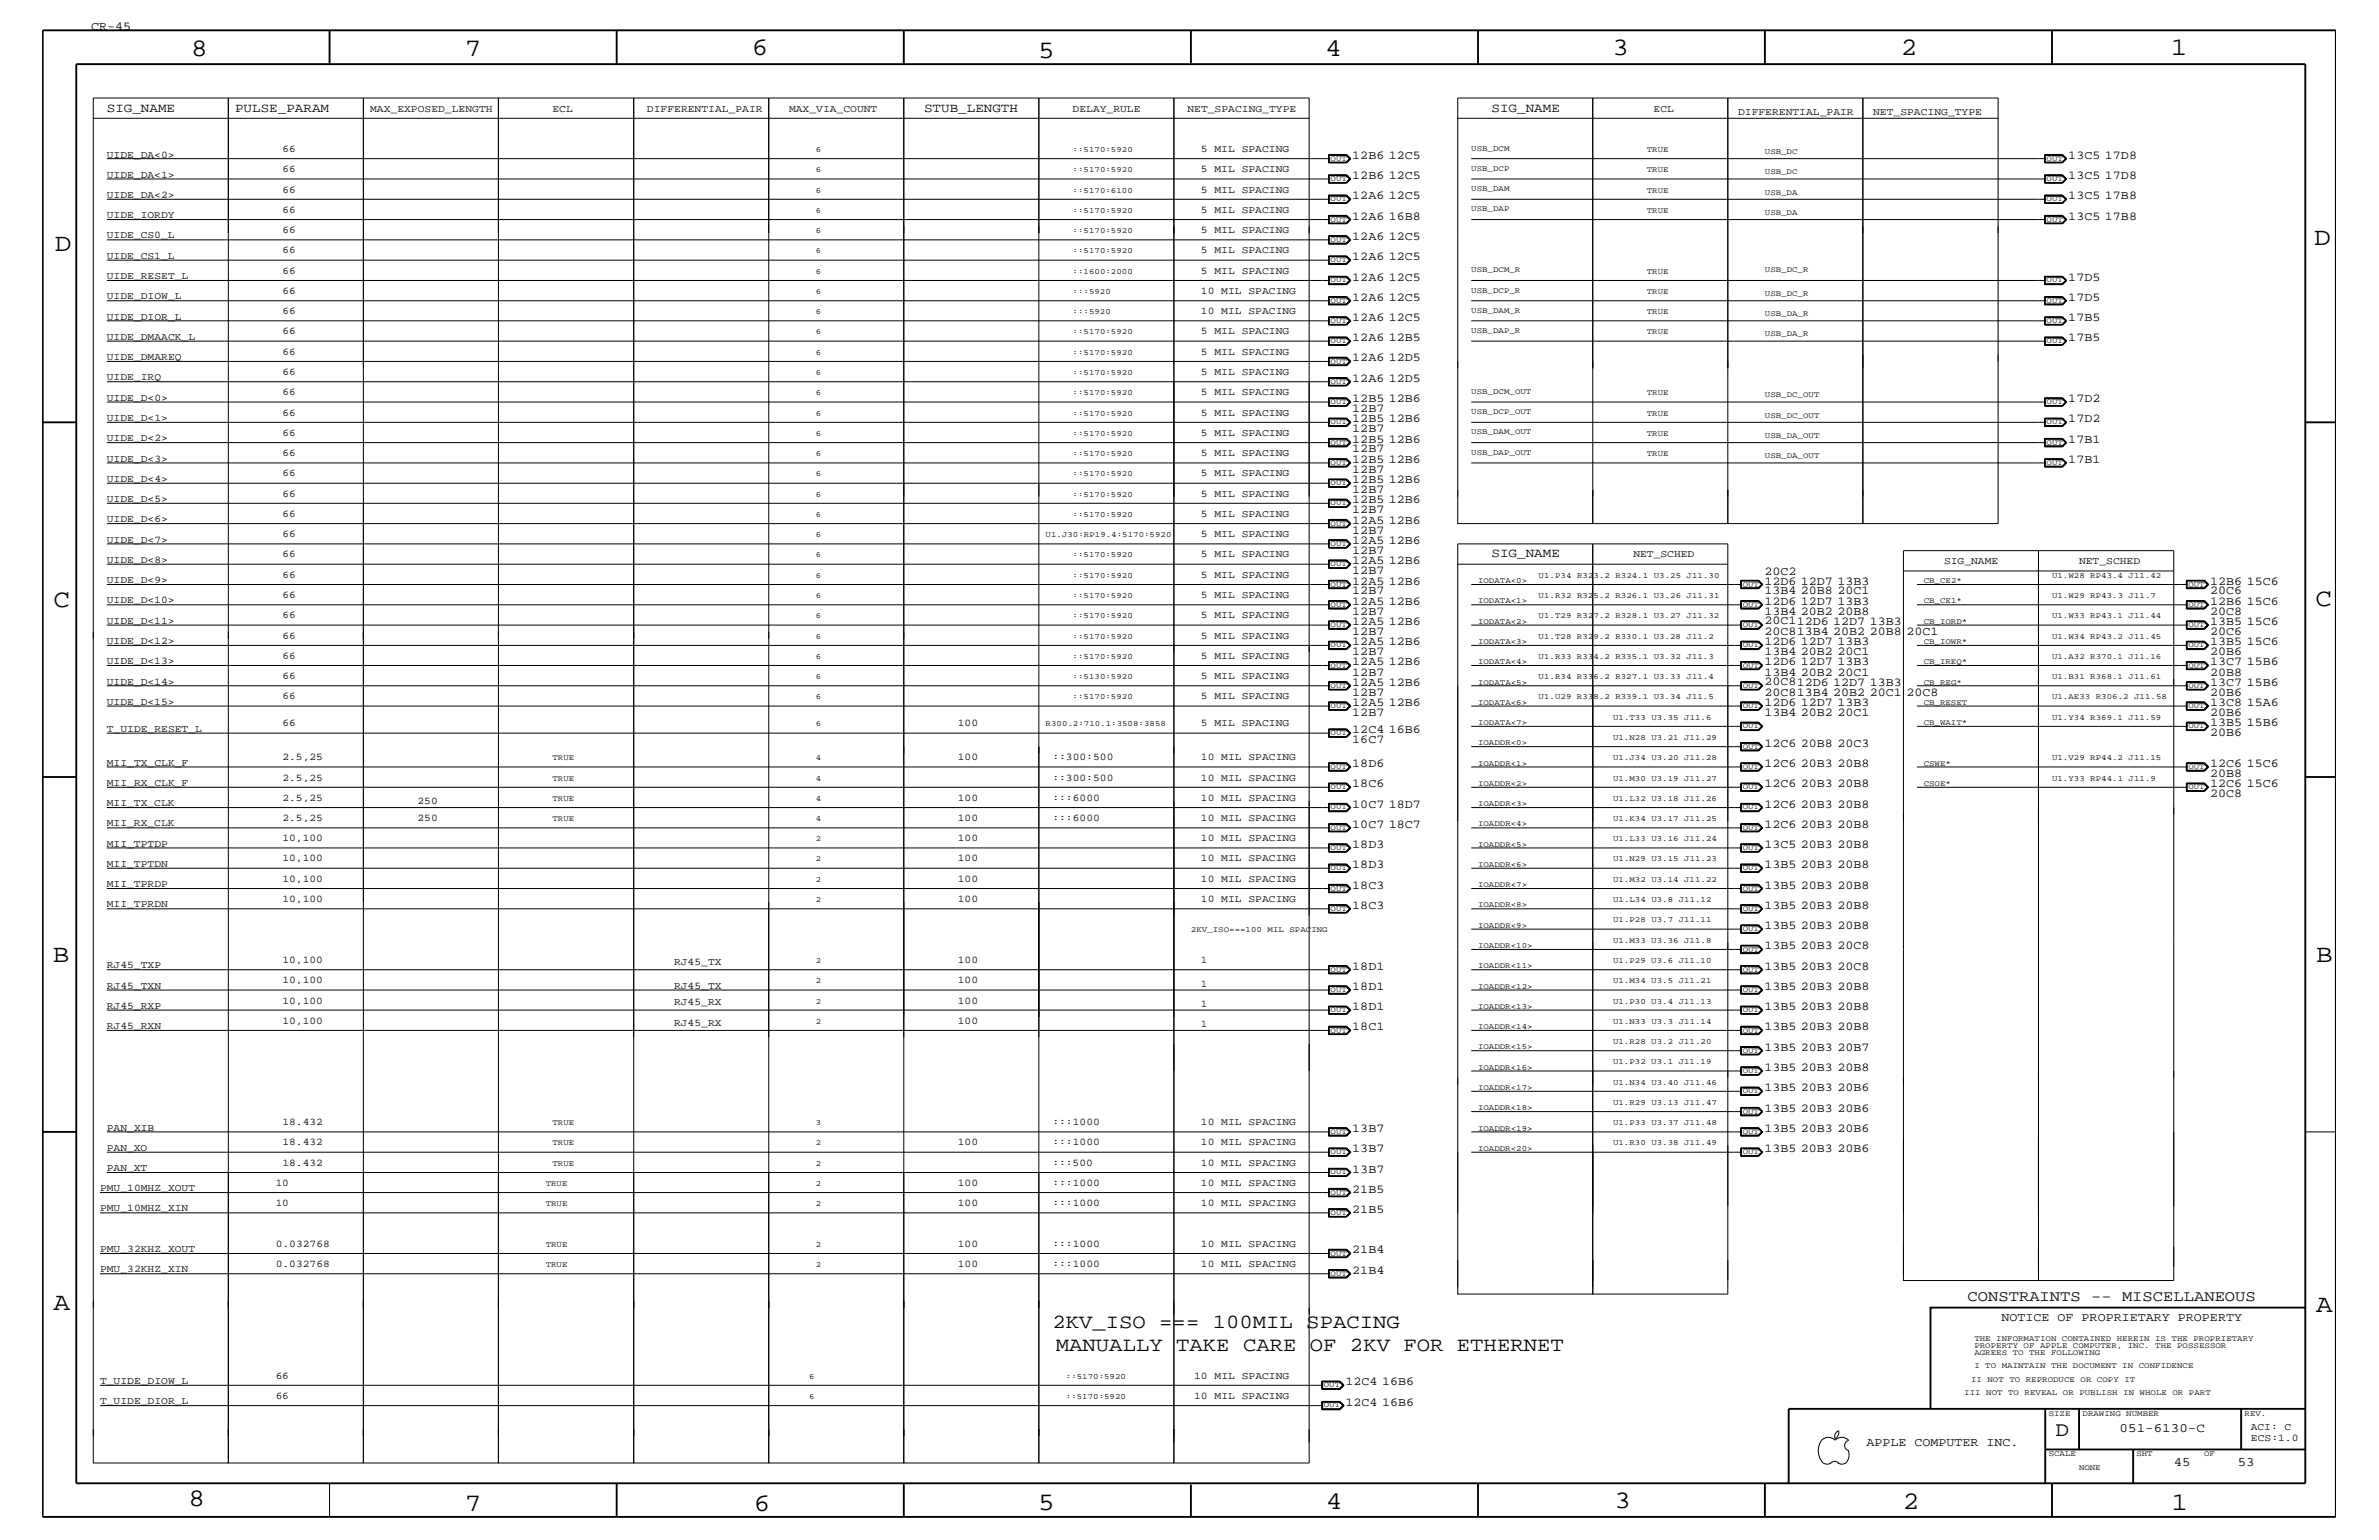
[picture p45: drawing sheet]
<svg xmlns="http://www.w3.org/2000/svg" width="432mm" height="279mm" viewBox="0 0 432 279" stroke-linecap="round" stroke-linejoin="round" font-family="sans-serif">
<defs><g id="words">
<g font-size="4.6">
<text x="34.7" y="10.2">8</text>
<text x="84.4" y="10.2">7</text>
<text x="136.4" y="10">6</text>
<text x="188.4" y="10.6">5</text>
<text x="240.5" y="10.2">4</text>
<text x="292.7" y="10">3</text>
<text x="345" y="9.9">2</text>
<text x="394" y="9.9">1</text>
<text x="9.9" y="45.6">D</text>
<text x="420" y="44.5">D</text>
<text x="9.7" y="110.2">C</text>
<text x="420.3" y="110">C</text>
<text x="9.6" y="174.6">B</text>
<text x="420.4" y="174.5">B</text>
<text x="9.7" y="237.7">A</text>
<text x="420.4" y="238.1">A</text>
<text x="34.2" y="273.3">8</text>
<text x="84.4" y="274.1">7</text>
<text x="136.8" y="274.1">6</text>
<text x="188.4" y="273.9">5</text>
<text x="240.7" y="273.8">4</text>
<text x="293" y="273.6">3</text>
<text x="345.4" y="273.8">2</text>
<text x="394.2" y="274">1</text>
</g>
<text font-size="3.8" x="373.1" y="260.5">D</text>
<g font-size="3.6">
<text x="191" y="240.9">2KV_ISO === 100MIL SPACING</text>
<text x="191.6" y="245.2">MANUALLY TAKE CARE OF 2KV FOR ETHERNET</text>
</g>
<text font-size="2.8" x="357.1" y="236">CONSTRAINTS -- MISCELLANEOUS</text>
<g font-size="2.3">
<text x="19.4" y="20.2">SIG_NAME</text>
<text x="42.7" y="20.2">PULSE_PARAM</text>
<text x="167.7" y="20.2">STUB_LENGTH</text>
<text x="270.7" y="20.2">SIG_NAME</text>
<text x="270.7" y="101.1">SIG_NAME</text>
<text x="384.7" y="259.9">051-6130-C</text>
<text x="394.5" y="266">45</text>
<text x="406.2" y="266">53</text>
</g>
<g font-size="2.2">
<text x="16.6" y="5.5">CR-45</text>
<text x="245.4" y="28.8">12B6 12C5</text>
<text x="375.4" y="28.8">13C5 17D8</text>
<text x="245.4" y="32.5">12B6 12C5</text>
<text x="375.4" y="32.5">13C5 17D8</text>
<text x="245.4" y="36.2">12A6 12C5</text>
<text x="245.4" y="39.8">12A6 16B8</text>
<text x="375.4" y="36.2">13C5 17B8</text>
<text x="375.4" y="39.8">13C5 17B8</text>
<text x="245.4" y="43.5">12A6 12C5</text>
<text x="245.4" y="47.2">12A6 12C5</text>
<text x="245.4" y="50.9">12A6 12C5</text>
<text x="375.4" y="50.9">17D5</text>
<text x="245.4" y="54.6">12A6 12C5</text>
<text x="245.4" y="58.2">12A6 12C5</text>
<text x="375.4" y="54.6">17D5</text>
<text x="375.4" y="58.2">17B5</text>
<text x="245.4" y="61.9">12A6 12B5</text>
<text x="245.4" y="65.6">12A6 12D5</text>
<text x="375.4" y="61.9">17B5</text>
<text x="245.4" y="69.3">12A6 12D5</text>
<text x="245.4" y="72.9">12B5 12B6</text>
<text x="245.4" y="74.7">12B7</text>
<text x="245.4" y="76.6">12B5 12B6</text>
<text x="375.4" y="72.9">17D2</text>
<text x="375.4" y="76.6">17D2</text>
<text x="245.4" y="78.4">12B7</text>
<text x="245.4" y="80.3">12B5 12B6</text>
<text x="245.4" y="82.1">12B7</text>
<text x="245.4" y="84">12B5 12B6</text>
<text x="375.4" y="84">17B1</text>
<text x="375.4" y="80.3">17B1</text>
<text x="245.4" y="85.8">12B7</text>
<text x="245.4" y="87.7">12B5 12B6</text>
<text x="245.4" y="89.5">12B7</text>
<text x="245.4" y="91.3">12B5 12B6</text>
<text x="245.4" y="93.1">12B7</text>
<text x="245.4" y="95">12A5 12B6</text>
<text x="245.4" y="96.8">12B7</text>
<text x="245.4" y="98.7">12A5 12B6</text>
<text x="245.4" y="100.5">12B7</text>
<text x="245.4" y="102.4">12A5 12B6</text>
<text x="245.4" y="104.1">12B7</text>
<text x="245.4" y="106">12A5 12B6</text>
<text x="245.4" y="107.8">12B7</text>
<text x="320.3" y="106">12D6 12D7 13B3</text>
<text x="320.3" y="107.8">13B4 20B8 20C1</text>
<text x="320.3" y="104.3">20C2</text>
<text x="401.2" y="106">12B6 15C6</text>
<text x="401.2" y="107.8">20C6</text>
<text x="245.4" y="109.7">12A5 12B6</text>
<text x="245.4" y="111.5">12B7</text>
<text x="245.4" y="113.4">12A5 12B6</text>
<text x="320.3" y="109.7">12D6 12D7 13B3</text>
<text x="320.3" y="111.5">13B4 20B2 20B8</text>
<text x="320.3" y="113.3">20C112D6 12D7 13B3</text>
<text x="401.2" y="113.4">13B5 15C6</text>
<text x="401.2" y="109.7">12B6 15C6</text>
<text x="401.2" y="111.5">20C8</text>
<text x="245.4" y="115.2">12B7</text>
<text x="245.4" y="117.1">12A5 12B6</text>
<text x="245.4" y="118.9">12B7</text>
<text x="320.3" y="117.1">12D6 12D7 13B3</text>
<text x="320.3" y="118.9">13B4 20B2 20C1</text>
<text x="320.3" y="115.3">20C813B4 20B2 20B8 20C1</text>
<text x="401.2" y="117.1">13B5 15C6</text>
<text x="401.2" y="118.9">20B6</text>
<text x="401.2" y="115.2">20C6</text>
<text x="245.4" y="120.7">12A5 12B6</text>
<text x="245.4" y="122.6">12B7</text>
<text x="245.4" y="124.4">12A5 12B6</text>
<text x="320.3" y="120.7">12D6 12D7 13B3</text>
<text x="320.3" y="122.6">13B4 20B2 20C1</text>
<text x="320.3" y="124.3">20C812D6 12D7 13B3</text>
<text x="401.2" y="124.4">13C7 15B6</text>
<text x="401.2" y="120.7">13C7 15B6</text>
<text x="401.2" y="122.6">20B8</text>
<text x="245.4" y="126.2">12B7</text>
<text x="245.4" y="128.1">12A5 12B6</text>
<text x="245.4" y="129.9">12B7</text>
<text x="320.3" y="128.1">12D6 12D7 13B3</text>
<text x="320.3" y="129.9">13B4 20B2 20C1</text>
<text x="320.3" y="126.3">20C813B4 20B2 20C1 20C8</text>
<text x="401.2" y="126.2">20B6</text>
<text x="401.2" y="131.8">13B5 15B6</text>
<text x="401.2" y="128.1">13C8 15A6</text>
<text x="401.2" y="129.9">20B6</text>
<text x="245.4" y="133">12C4 16B6</text>
<text x="245.4" y="134.8">16C7</text>
<text x="320.3" y="135.5">12C6 20B8 20C3</text>
<text x="401.2" y="133.6">20B6</text>
<text x="245.4" y="142.8">18C6</text>
<text x="245.4" y="139.2">18D6</text>
<text x="320.3" y="142.8">12C6 20B3 20B8</text>
<text x="320.3" y="139.2">12C6 20B3 20B8</text>
<text x="401.2" y="142.8">12C6 15C6</text>
<text x="401.2" y="139.2">12C6 15C6</text>
<text x="401.2" y="140.9">20B8</text>
<text x="245.4" y="146.5">10C7 18D7</text>
<text x="320.3" y="146.5">12C6 20B3 20B8</text>
<text x="401.2" y="144.6">20C8</text>
<text x="245.4" y="150.2">10C7 18C7</text>
<text x="245.4" y="153.8">18D3</text>
<text x="320.3" y="153.8">13C5 20B3 20B8</text>
<text x="320.3" y="150.2">12C6 20B3 20B8</text>
<text x="245.4" y="161.2">18C3</text>
<text x="245.4" y="157.5">18D3</text>
<text x="320.3" y="157.5">13B5 20B3 20B8</text>
<text x="320.3" y="161.2">13B5 20B3 20B8</text>
<text x="245.4" y="164.9">18C3</text>
<text x="320.3" y="164.9">13B5 20B3 20B8</text>
<text x="320.3" y="172.3">13B5 20B3 20C8</text>
<text x="320.3" y="168.6">13B5 20B3 20B8</text>
<text x="245.4" y="179.6">18D1</text>
<text x="245.4" y="175.9">18D1</text>
<text x="320.3" y="179.6">13B5 20B3 20B8</text>
<text x="320.3" y="175.9">13B5 20B3 20C8</text>
<text x="245.4" y="183.3">18D1</text>
<text x="320.3" y="183.3">13B5 20B3 20B8</text>
<text x="245.4" y="186.9">18C1</text>
<text x="320.3" y="190.6">13B5 20B3 20B7</text>
<text x="320.3" y="186.9">13B5 20B3 20B8</text>
<text x="320.3" y="198">13B5 20B3 20B6</text>
<text x="320.3" y="194.3">13B5 20B3 20B8</text>
<text x="320.3" y="201.7">13B5 20B3 20B6</text>
<text x="245.4" y="205.4">13B7</text>
<text x="245.4" y="209">13B7</text>
<text x="320.3" y="209">13B5 20B3 20B6</text>
<text x="320.3" y="205.4">13B5 20B3 20B6</text>
<text x="245.4" y="212.7">13B7</text>
<text x="245.4" y="216.4">21B5</text>
<text x="245.4" y="220">21B5</text>
<text x="245.4" y="227.4">21B4</text>
<text x="245.4" y="231.1">21B4</text>
<text x="363.3" y="239.7">NOTICE OF PROPRIETARY PROPERTY</text>
<text x="244.2" y="251.3">12C4 16B6</text>
<text x="244.2" y="255">12C4 16B6</text>
<text x="338.8" y="262.3">APPLE COMPUTER INC.</text>
</g>
<g font-size="1.9">
<text x="67.2" y="20.2">MAX_EXPOSED_LENGTH</text>
<text x="100.3" y="20.2">ECL</text>
<text x="117.4" y="20.2">DIFFERENTIAL_PAIR</text>
<text x="143.2" y="20.2">MAX_VIA_COUNT</text>
<text x="194.7" y="20.2">DELAY_RULE</text>
<text x="215.5" y="20.2">NET_SPACING_TYPE</text>
<text x="300.1" y="20.2">ECL</text>
<text x="315.5" y="20.8">DIFFERENTIAL_PAIR</text>
<text x="340" y="20.8">NET_SPACING_TYPE</text>
<text x="19.4" y="28.6">UIDE_DA&lt;0&gt;</text>
<text x="51.3" y="27.6">66</text>
<text x="218" y="27.6">5 MIL SPACING</text>
<text x="19.4" y="32.3">UIDE_DA&lt;1&gt;</text>
<text x="19.4" y="35.9">UIDE_DA&lt;2&gt;</text>
<text x="51.3" y="31.2">66</text>
<text x="51.3" y="34.9">66</text>
<text x="218" y="31.2">5 MIL SPACING</text>
<text x="218" y="34.9">5 MIL SPACING</text>
<text x="19.4" y="39.6">UIDE_IORDY</text>
<text x="51.3" y="38.6">66</text>
<text x="218" y="38.6">5 MIL SPACING</text>
<text x="19.4" y="43.3">UIDE_CS0_L</text>
<text x="19.4" y="46.9">UIDE_CS1_L</text>
<text x="51.3" y="42.3">66</text>
<text x="51.3" y="46">66</text>
<text x="218" y="42.3">5 MIL SPACING</text>
<text x="218" y="46">5 MIL SPACING</text>
<text x="19.4" y="50.6">UIDE_RESET_L</text>
<text x="51.3" y="49.7">66</text>
<text x="51.3" y="53.3">66</text>
<text x="218" y="49.7">5 MIL SPACING</text>
<text x="218" y="53.3">10 MIL SPACING</text>
<text x="19.4" y="54.3">UIDE_DIOW_L</text>
<text x="19.4" y="58">UIDE_DIOR_L</text>
<text x="51.3" y="57">66</text>
<text x="218" y="57">10 MIL SPACING</text>
<text x="19.4" y="61.7">UIDE_DMAACK_L</text>
<text x="19.4" y="65.3">UIDE_DMAREQ</text>
<text x="51.3" y="60.7">66</text>
<text x="51.3" y="64.3">66</text>
<text x="218" y="64.3">5 MIL SPACING</text>
<text x="218" y="60.7">5 MIL SPACING</text>
<text x="19.4" y="69">UIDE_IRQ</text>
<text x="51.3" y="68">66</text>
<text x="51.3" y="71.7">66</text>
<text x="218" y="68">5 MIL SPACING</text>
<text x="218" y="71.7">5 MIL SPACING</text>
<text x="19.4" y="72.7">UIDE_D&lt;0&gt;</text>
<text x="19.4" y="76.4">UIDE_D&lt;1&gt;</text>
<text x="51.3" y="75.4">66</text>
<text x="218" y="75.4">5 MIL SPACING</text>
<text x="19.4" y="80.1">UIDE_D&lt;2&gt;</text>
<text x="19.4" y="83.7">UIDE_D&lt;3&gt;</text>
<text x="51.3" y="79.1">66</text>
<text x="51.3" y="82.8">66</text>
<text x="218" y="79.1">5 MIL SPACING</text>
<text x="218" y="82.8">5 MIL SPACING</text>
<text x="19.4" y="87.4">UIDE_D&lt;4&gt;</text>
<text x="51.3" y="86.4">66</text>
<text x="218" y="86.4">5 MIL SPACING</text>
<text x="19.4" y="91.1">UIDE_D&lt;5&gt;</text>
<text x="19.4" y="94.8">UIDE_D&lt;6&gt;</text>
<text x="51.3" y="90.1">66</text>
<text x="51.3" y="93.8">66</text>
<text x="218" y="90.1">5 MIL SPACING</text>
<text x="218" y="93.8">5 MIL SPACING</text>
<text x="19.4" y="98.4">UIDE_D&lt;7&gt;</text>
<text x="51.3" y="97.5">66</text>
<text x="51.3" y="101.1">66</text>
<text x="218" y="97.5">5 MIL SPACING</text>
<text x="218" y="101.1">5 MIL SPACING</text>
<text x="296.5" y="101.1">NET_SCHED</text>
<text x="19.4" y="102.1">UIDE_D&lt;8&gt;</text>
<text x="19.4" y="105.8">UIDE_D&lt;9&gt;</text>
<text x="51.3" y="104.8">66</text>
<text x="218" y="104.8">5 MIL SPACING</text>
<text x="352.8" y="102.4">SIG_NAME</text>
<text x="377.4" y="102.4">NET_SCHED</text>
<text x="19.4" y="109.5">UIDE_D&lt;10&gt;</text>
<text x="19.4" y="113.2">UIDE_D&lt;11&gt;</text>
<text x="51.3" y="108.5">66</text>
<text x="51.3" y="112.2">66</text>
<text x="218" y="108.5">5 MIL SPACING</text>
<text x="218" y="112.2">5 MIL SPACING</text>
<text x="19.4" y="116.8">UIDE_D&lt;12&gt;</text>
<text x="51.3" y="115.9">66</text>
<text x="51.3" y="119.5">66</text>
<text x="218" y="115.9">5 MIL SPACING</text>
<text x="218" y="119.5">5 MIL SPACING</text>
<text x="19.4" y="120.5">UIDE_D&lt;13&gt;</text>
<text x="19.4" y="124.2">UIDE_D&lt;14&gt;</text>
<text x="51.3" y="123.2">66</text>
<text x="218" y="123.2">5 MIL SPACING</text>
<text x="19.4" y="127.8">UIDE_D&lt;15&gt;</text>
<text x="51.3" y="126.9">66</text>
<text x="51.3" y="131.8">66</text>
<text x="173.9" y="131.8">100</text>
<text x="218" y="126.9">5 MIL SPACING</text>
<text x="218" y="131.8">5 MIL SPACING</text>
<text x="19.4" y="132.8">T_UIDE_RESET_L</text>
<text x="51.3" y="137.9">2.5,25</text>
<text x="173.9" y="137.9">100</text>
<text x="191" y="137.9">::300:500</text>
<text x="218" y="137.9">10 MIL SPACING</text>
<text x="19.4" y="142.6">MII_RX_CLK_F</text>
<text x="19.4" y="138.9">MII_TX_CLK_F</text>
<text x="51.3" y="141.6">2.5,25</text>
<text x="191" y="141.6">::300:500</text>
<text x="218" y="141.6">10 MIL SPACING</text>
<text x="19.4" y="146.3">MII_TX_CLK</text>
<text x="19.4" y="149.9">MII_RX_CLK</text>
<text x="51.3" y="145.3">2.5,25</text>
<text x="51.3" y="149">2.5,25</text>
<text x="75.8" y="149">250</text>
<text x="75.8" y="145.9">250</text>
<text x="173.9" y="145.3">100</text>
<text x="173.9" y="149">100</text>
<text x="191" y="145.3">:::6000</text>
<text x="191" y="149">:::6000</text>
<text x="218" y="145.3">10 MIL SPACING</text>
<text x="218" y="149">10 MIL SPACING</text>
<text x="19.4" y="153.6">MII_TPTDP</text>
<text x="51.3" y="152.6">10,100</text>
<text x="173.9" y="152.6">100</text>
<text x="218" y="152.6">10 MIL SPACING</text>
<text x="19.4" y="161">MII_TPRDP</text>
<text x="19.4" y="157.3">MII_TPTDN</text>
<text x="51.3" y="160">10,100</text>
<text x="51.3" y="156.3">10,100</text>
<text x="173.9" y="160">100</text>
<text x="173.9" y="156.3">100</text>
<text x="218" y="160">10 MIL SPACING</text>
<text x="218" y="156.3">10 MIL SPACING</text>
<text x="19.4" y="164.6">MII_TPRDN</text>
<text x="51.3" y="163.7">10,100</text>
<text x="173.9" y="163.7">100</text>
<text x="218" y="163.7">10 MIL SPACING</text>
<text x="19.4" y="179.4">RJ45_TXN</text>
<text x="19.4" y="175.7">RJ45_TXP</text>
<text x="51.3" y="178.4">10,100</text>
<text x="51.3" y="174.7">10,100</text>
<text x="122.3" y="179.4">RJ45_TX</text>
<text x="122.3" y="175">RJ45_TX</text>
<text x="173.9" y="178.4">100</text>
<text x="173.9" y="174.7">100</text>
<text x="218" y="179">1</text>
<text x="218" y="174.7">1</text>
<text x="19.4" y="183">RJ45_RXP</text>
<text x="51.3" y="182.1">10,100</text>
<text x="51.3" y="185.7">10,100</text>
<text x="122.3" y="182.4">RJ45_RX</text>
<text x="173.9" y="182.1">100</text>
<text x="173.9" y="185.7">100</text>
<text x="218" y="182.7">1</text>
<text x="19.4" y="186.7">RJ45_RXN</text>
<text x="122.3" y="186.1">RJ45_RX</text>
<text x="218" y="186.4">1</text>
<text x="19.4" y="205.1">PAN_XIB</text>
<text x="19.4" y="208.8">PAN_XO</text>
<text x="51.3" y="204.1">18.432</text>
<text x="51.3" y="207.8">18.432</text>
<text x="173.9" y="207.8">100</text>
<text x="191" y="204.1">:::1000</text>
<text x="191" y="207.8">:::1000</text>
<text x="218" y="204.1">10 MIL SPACING</text>
<text x="218" y="207.8">10 MIL SPACING</text>
<text x="19.4" y="212.5">PAN_XT</text>
<text x="50" y="215.1">10</text>
<text x="51.3" y="211.5">18.432</text>
<text x="173.9" y="215.1">100</text>
<text x="191" y="211.5">:::500</text>
<text x="191" y="215.1">:::1000</text>
<text x="218" y="211.5">10 MIL SPACING</text>
<text x="218" y="215.1">10 MIL SPACING</text>
<text x="18.2" y="216.2">PMU_10MHZ_XOUT</text>
<text x="18.2" y="219.8">PMU_10MHZ_XIN</text>
<text x="50" y="218.8">10</text>
<text x="173.9" y="218.8">100</text>
<text x="191" y="218.8">:::1000</text>
<text x="218" y="218.8">10 MIL SPACING</text>
<text x="18.2" y="227.2">PMU_32KHZ_XOUT</text>
<text x="50" y="226.2">0.032768</text>
<text x="173.9" y="226.2">100</text>
<text x="191" y="226.2">:::1000</text>
<text x="218" y="226.2">10 MIL SPACING</text>
<text x="18.2" y="230.8">PMU_32KHZ_XIN</text>
<text x="50" y="229.9">0.032768</text>
<text x="173.9" y="229.9">100</text>
<text x="191" y="229.9">:::1000</text>
<text x="218" y="229.9">10 MIL SPACING</text>
<text x="18.2" y="251.1">T_UIDE_DIOW_L</text>
<text x="50" y="250.1">66</text>
<text x="216.7" y="250.1">10 MIL SPACING</text>
<text x="18.2" y="254.8">T_UIDE_DIOR_L</text>
<text x="50" y="253.8">66</text>
<text x="216.7" y="253.8">10 MIL SPACING</text>
<text x="408.5" y="259.4">ACI: C</text>
<text x="408.6" y="261.5">ECS:1.0</text>
</g>
<g font-size="1.5">
<text x="148.1" y="27.6">6</text>
<text x="194.7" y="27.6">::5170:5920</text>
<text x="241.5" y="29.2">OUT</text>
<text x="267" y="27.3">USB_DCM</text>
<text x="298.9" y="27.6">TRUE</text>
<text x="320.3" y="27.9">USB_DC</text>
<text x="371.5" y="29.2">OUT</text>
<text x="148.1" y="31.2">6</text>
<text x="148.1" y="34.9">6</text>
<text x="194.7" y="31.2">::5170:5920</text>
<text x="194.7" y="34.9">::5170:6100</text>
<text x="241.5" y="32.9">OUT</text>
<text x="267" y="31">USB_DCP</text>
<text x="267" y="34.7">USB_DAM</text>
<text x="298.9" y="31.2">TRUE</text>
<text x="298.9" y="34.9">TRUE</text>
<text x="320.3" y="31.6">USB_DC</text>
<text x="320.3" y="35.3">USB_DA</text>
<text x="371.5" y="32.9">OUT</text>
<text x="148.1" y="38.6">6</text>
<text x="194.7" y="38.6">::5170:5920</text>
<text x="241.5" y="40.2">OUT</text>
<text x="241.5" y="36.5">OUT</text>
<text x="267" y="38.4">USB_DAP</text>
<text x="298.9" y="38.6">TRUE</text>
<text x="320.3" y="39">USB_DA</text>
<text x="371.5" y="36.5">OUT</text>
<text x="371.5" y="40.2">OUT</text>
<text x="148.1" y="42.3">6</text>
<text x="148.1" y="46">6</text>
<text x="194.7" y="42.3">::5170:5920</text>
<text x="194.7" y="46">::5170:5920</text>
<text x="241.5" y="47.6">OUT</text>
<text x="241.5" y="43.9">OUT</text>
<text x="148.1" y="49.7">6</text>
<text x="148.1" y="53.3">6</text>
<text x="194.7" y="49.7">::1600:2000</text>
<text x="194.7" y="53.3">:::5920</text>
<text x="241.5" y="51.2">OUT</text>
<text x="267" y="49.4">USB_DCM_R</text>
<text x="267" y="53.1">USB_DCP_R</text>
<text x="298.9" y="49.7">TRUE</text>
<text x="298.9" y="53.3">TRUE</text>
<text x="320.3" y="49.4">USB_DC_R</text>
<text x="320.3" y="53.7">USB_DC_R</text>
<text x="371.5" y="51.2">OUT</text>
<text x="148.1" y="57">6</text>
<text x="194.7" y="57">:::5920</text>
<text x="241.5" y="54.9">OUT</text>
<text x="241.5" y="58.6">OUT</text>
<text x="267" y="56.8">USB_DAM_R</text>
<text x="298.9" y="57">TRUE</text>
<text x="320.3" y="57.4">USB_DA_R</text>
<text x="371.5" y="58.6">OUT</text>
<text x="371.5" y="54.9">OUT</text>
<text x="148.1" y="60.7">6</text>
<text x="148.1" y="64.3">6</text>
<text x="194.7" y="60.7">::5170:5920</text>
<text x="194.7" y="64.3">::5170:5920</text>
<text x="241.5" y="66">OUT</text>
<text x="241.5" y="62.3">OUT</text>
<text x="267" y="60.5">USB_DAP_R</text>
<text x="298.9" y="60.7">TRUE</text>
<text x="320.3" y="61">USB_DA_R</text>
<text x="371.5" y="62.3">OUT</text>
<text x="148.1" y="68">6</text>
<text x="148.1" y="71.7">6</text>
<text x="194.7" y="68">::5170:5920</text>
<text x="194.7" y="71.7">::5170:5920</text>
<text x="241.5" y="69.6">OUT</text>
<text x="267" y="71.5">USB_DCM_OUT</text>
<text x="298.9" y="71.7">TRUE</text>
<text x="148.1" y="75.4">6</text>
<text x="194.7" y="75.4">::5170:5920</text>
<text x="241.5" y="77">OUT</text>
<text x="241.5" y="73.3">OUT</text>
<text x="267" y="75.1">USB_DCP_OUT</text>
<text x="298.9" y="75.4">TRUE</text>
<text x="320.3" y="72.1">USB_DC_OUT</text>
<text x="320.3" y="75.8">USB_DC_OUT</text>
<text x="371.5" y="77">OUT</text>
<text x="371.5" y="73.3">OUT</text>
<text x="148.1" y="79.1">6</text>
<text x="148.1" y="82.8">6</text>
<text x="194.7" y="79.1">::5170:5920</text>
<text x="194.7" y="82.8">::5170:5920</text>
<text x="241.5" y="80.6">OUT</text>
<text x="267" y="82.5">USB_DAP_OUT</text>
<text x="267" y="78.8">USB_DAM_OUT</text>
<text x="298.9" y="82.8">TRUE</text>
<text x="298.9" y="79.1">TRUE</text>
<text x="320.3" y="83.1">USB_DA_OUT</text>
<text x="320.3" y="79.5">USB_DA_OUT</text>
<text x="371.5" y="80.6">OUT</text>
<text x="148.1" y="86.4">6</text>
<text x="194.7" y="86.4">::5170:5920</text>
<text x="241.5" y="84.3">OUT</text>
<text x="241.5" y="88">OUT</text>
<text x="371.5" y="84.3">OUT</text>
<text x="148.1" y="90.1">6</text>
<text x="148.1" y="93.8">6</text>
<text x="194.7" y="90.1">::5170:5920</text>
<text x="194.7" y="93.8">::5170:5920</text>
<text x="241.5" y="91.7">OUT</text>
<text x="241.5" y="95.4">OUT</text>
<text x="148.1" y="97.5">6</text>
<text x="148.1" y="101.1">6</text>
<text x="189.8" y="97.5">U1.J30:RP19.4:5170:5920</text>
<text x="194.7" y="101.1">::5170:5920</text>
<text x="241.5" y="99.1">OUT</text>
<text x="148.1" y="104.8">6</text>
<text x="194.7" y="104.8">::5170:5920</text>
<text x="241.5" y="102.7">OUT</text>
<text x="241.5" y="106.4">OUT</text>
<text x="268.3" y="105.8">IODATA&lt;0&gt;</text>
<text x="279.3" y="104.8">U1.P34 R323.2 R324.1 U3.25 J11.30</text>
<text x="316.3" y="106.4">OUT</text>
<text x="349.2" y="105.8">CB_CE2*</text>
<text x="372.4" y="104.8">U1.W28 RP43.4 J11.42</text>
<text x="397.2" y="106.4">OUT</text>
<text x="148.1" y="108.5">6</text>
<text x="148.1" y="112.2">6</text>
<text x="194.7" y="108.5">::5170:5920</text>
<text x="194.7" y="112.2">::5170:5920</text>
<text x="241.5" y="113.7">OUT</text>
<text x="241.5" y="110.1">OUT</text>
<text x="268.3" y="113.2">IODATA&lt;2&gt;</text>
<text x="268.3" y="109.5">IODATA&lt;1&gt;</text>
<text x="279.3" y="112.2">U1.T29 R327.2 R328.1 U3.27 J11.32</text>
<text x="279.3" y="108.5">U1.R32 R325.2 R326.1 U3.26 J11.31</text>
<text x="316.3" y="113.7">OUT</text>
<text x="316.3" y="110.1">OUT</text>
<text x="349.2" y="113.2">CB_IORD*</text>
<text x="349.2" y="109.5">CB_CE1*</text>
<text x="372.4" y="112.2">U1.W33 RP43.1 J11.44</text>
<text x="372.4" y="108.5">U1.W29 RP43.3 J11.7</text>
<text x="397.2" y="110.1">OUT</text>
<text x="397.2" y="113.7">OUT</text>
<text x="148.1" y="115.9">6</text>
<text x="148.1" y="119.5">6</text>
<text x="194.7" y="115.9">::5170:5920</text>
<text x="194.7" y="119.5">::5170:5920</text>
<text x="241.5" y="117.4">OUT</text>
<text x="268.3" y="116.8">IODATA&lt;3&gt;</text>
<text x="279.3" y="119.5">U1.R33 R334.2 R335.1 U3.32 J11.3</text>
<text x="279.3" y="115.9">U1.T28 R329.2 R330.1 U3.28 J11.2</text>
<text x="316.3" y="117.4">OUT</text>
<text x="349.2" y="116.8">CB_IOWR*</text>
<text x="372.4" y="119.5">U1.A32 R370.1 J11.16</text>
<text x="372.4" y="115.9">U1.W34 RP43.2 J11.45</text>
<text x="397.2" y="117.4">OUT</text>
<text x="148.1" y="123.2">6</text>
<text x="194.7" y="123.2">::5130:5920</text>
<text x="241.5" y="124.8">OUT</text>
<text x="241.5" y="121.1">OUT</text>
<text x="268.3" y="124.2">IODATA&lt;5&gt;</text>
<text x="268.3" y="120.5">IODATA&lt;4&gt;</text>
<text x="279.3" y="123.2">U1.R34 R336.2 R327.1 U3.33 J11.4</text>
<text x="316.3" y="124.8">OUT</text>
<text x="316.3" y="121.1">OUT</text>
<text x="349.2" y="124.2">CB_REG*</text>
<text x="349.2" y="120.5">CB_IREQ*</text>
<text x="372.4" y="123.2">U1.B31 R368.1 J11.61</text>
<text x="397.2" y="121.1">OUT</text>
<text x="397.2" y="124.8">OUT</text>
<text x="148.1" y="126.9">6</text>
<text x="148.1" y="131.8">6</text>
<text x="189.8" y="131.8">R300.2:710.1:3508:3858</text>
<text x="194.7" y="126.9">::5170:5920</text>
<text x="241.5" y="128.5">OUT</text>
<text x="268.3" y="131.5">IODATA&lt;7&gt;</text>
<text x="268.3" y="127.8">IODATA&lt;6&gt;</text>
<text x="279.3" y="126.9">U1.U29 R338.2 R339.1 U3.34 J11.5</text>
<text x="292.8" y="130.6">U1.T33 U3.35 J11.6</text>
<text x="316.3" y="128.5">OUT</text>
<text x="349.2" y="131.5">CB_WAIT*</text>
<text x="349.2" y="127.8">CB_RESET</text>
<text x="372.4" y="130.6">U1.Y34 R369.1 J11.59</text>
<text x="372.4" y="126.9">U1.AE33 R306.2 J11.58</text>
<text x="397.2" y="128.5">OUT</text>
<text x="100.3" y="137.9">TRUE</text>
<text x="148.1" y="137.9">4</text>
<text x="241.5" y="133.4">OUT</text>
<text x="268.3" y="135.2">IOADDR&lt;0&gt;</text>
<text x="292.8" y="137.9">U1.J34 U3.20 J11.28</text>
<text x="292.8" y="134.2">U1.N28 U3.21 J11.29</text>
<text x="316.3" y="135.8">OUT</text>
<text x="316.3" y="132.2">OUT</text>
<text x="372.4" y="137.9">U1.V29 RP44.2 J11.15</text>
<text x="397.2" y="132.2">OUT</text>
<text x="100.3" y="141.6">TRUE</text>
<text x="148.1" y="141.6">4</text>
<text x="241.5" y="139.5">OUT</text>
<text x="241.5" y="143.2">OUT</text>
<text x="268.3" y="142.6">IOADDR&lt;2&gt;</text>
<text x="268.3" y="138.9">IOADDR&lt;1&gt;</text>
<text x="292.8" y="141.6">U1.M30 U3.19 J11.27</text>
<text x="316.3" y="143.2">OUT</text>
<text x="316.3" y="139.5">OUT</text>
<text x="349.2" y="142.6">CSOE*</text>
<text x="349.2" y="138.9">CSWE*</text>
<text x="372.4" y="141.6">U1.Y33 RP44.1 J11.9</text>
<text x="397.2" y="139.5">OUT</text>
<text x="397.2" y="143.2">OUT</text>
<text x="100.3" y="145.3">TRUE</text>
<text x="100.3" y="149">TRUE</text>
<text x="148.1" y="145.3">4</text>
<text x="148.1" y="149">4</text>
<text x="241.5" y="146.9">OUT</text>
<text x="268.3" y="149.9">IOADDR&lt;4&gt;</text>
<text x="268.3" y="146.3">IOADDR&lt;3&gt;</text>
<text x="292.8" y="149">U1.K34 U3.17 J11.25</text>
<text x="292.8" y="145.3">U1.L32 U3.18 J11.26</text>
<text x="316.3" y="146.9">OUT</text>
<text x="148.1" y="152.6">2</text>
<text x="241.5" y="150.5">OUT</text>
<text x="241.5" y="154.2">OUT</text>
<text x="268.3" y="153.6">IOADDR&lt;5&gt;</text>
<text x="292.8" y="152.6">U1.L33 U3.16 J11.24</text>
<text x="316.3" y="154.2">OUT</text>
<text x="316.3" y="150.5">OUT</text>
<text x="148.1" y="160">2</text>
<text x="148.1" y="156.3">2</text>
<text x="241.5" y="161.6">OUT</text>
<text x="241.5" y="157.9">OUT</text>
<text x="268.3" y="157.3">IOADDR&lt;6&gt;</text>
<text x="268.3" y="161">IOADDR&lt;7&gt;</text>
<text x="292.8" y="156.3">U1.N29 U3.15 J11.23</text>
<text x="292.8" y="160">U1.M32 U3.14 J11.22</text>
<text x="316.3" y="161.6">OUT</text>
<text x="316.3" y="157.9">OUT</text>
<text x="148.1" y="163.7">2</text>
<text x="241.5" y="165.3">OUT</text>
<text x="268.3" y="164.6">IOADDR&lt;8&gt;</text>
<text x="292.8" y="167.3">U1.P28 U3.7 J11.11</text>
<text x="292.8" y="163.7">U1.L34 U3.8 J11.12</text>
<text x="316.3" y="165.3">OUT</text>
<text x="216.2" y="169.2">2KV_ISO===100 MIL SPACING</text>
<text x="268.3" y="172">IOADDR&lt;10&gt;</text>
<text x="268.3" y="168.3">IOADDR&lt;9&gt;</text>
<text x="292.8" y="171">U1.M33 U3.36 J11.8</text>
<text x="316.3" y="169">OUT</text>
<text x="316.3" y="172.6">OUT</text>
<text x="148.1" y="178.4">2</text>
<text x="148.1" y="174.7">2</text>
<text x="241.5" y="176.3">OUT</text>
<text x="241.5" y="180">OUT</text>
<text x="268.3" y="179.4">IOADDR&lt;12&gt;</text>
<text x="268.3" y="175.7">IOADDR&lt;11&gt;</text>
<text x="292.8" y="178.4">U1.M34 U3.5 J11.21</text>
<text x="292.8" y="174.7">U1.P29 U3.6 J11.10</text>
<text x="316.3" y="180">OUT</text>
<text x="316.3" y="176.3">OUT</text>
<text x="148.1" y="182.1">2</text>
<text x="148.1" y="185.7">2</text>
<text x="241.5" y="183.6">OUT</text>
<text x="268.3" y="183">IOADDR&lt;13&gt;</text>
<text x="292.8" y="185.7">U1.N33 U3.3 J11.14</text>
<text x="292.8" y="182.1">U1.P30 U3.4 J11.13</text>
<text x="316.3" y="183.6">OUT</text>
<text x="241.5" y="187.3">OUT</text>
<text x="268.3" y="190.4">IOADDR&lt;15&gt;</text>
<text x="268.3" y="186.7">IOADDR&lt;14&gt;</text>
<text x="292.8" y="189.4">U1.R28 U3.2 J11.20</text>
<text x="316.3" y="191">OUT</text>
<text x="316.3" y="187.3">OUT</text>
<text x="268.3" y="197.7">IOADDR&lt;17&gt;</text>
<text x="268.3" y="194.1">IOADDR&lt;16&gt;</text>
<text x="292.8" y="196.8">U1.N34 U3.40 J11.46</text>
<text x="292.8" y="193.1">U1.P32 U3.1 J11.19</text>
<text x="316.3" y="194.7">OUT</text>
<text x="268.3" y="201.4">IOADDR&lt;18&gt;</text>
<text x="292.8" y="200.4">U1.R29 U3.13 J11.47</text>
<text x="316.3" y="202.1">OUT</text>
<text x="316.3" y="198.4">OUT</text>
<text x="100.3" y="204.1">TRUE</text>
<text x="100.3" y="207.8">TRUE</text>
<text x="148.1" y="204.1">3</text>
<text x="148.1" y="207.8">2</text>
<text x="241.5" y="205.7">OUT</text>
<text x="241.5" y="209.4">OUT</text>
<text x="268.3" y="208.8">IOADDR&lt;20&gt;</text>
<text x="268.3" y="205.1">IOADDR&lt;19&gt;</text>
<text x="292.8" y="207.8">U1.R30 U3.38 J11.49</text>
<text x="292.8" y="204.1">U1.P33 U3.37 J11.48</text>
<text x="316.3" y="209.4">OUT</text>
<text x="316.3" y="205.7">OUT</text>
<text x="99.1" y="215.1">TRUE</text>
<text x="100.3" y="211.5">TRUE</text>
<text x="148.1" y="211.5">2</text>
<text x="148.1" y="215.1">2</text>
<text x="241.5" y="213.1">OUT</text>
<text x="99.1" y="218.8">TRUE</text>
<text x="148.1" y="218.8">2</text>
<text x="241.5" y="220.4">OUT</text>
<text x="241.5" y="216.7">OUT</text>
<text x="99.1" y="226.2">TRUE</text>
<text x="148.1" y="226.2">2</text>
<text x="241.5" y="227.8">OUT</text>
<text x="99.1" y="229.9">TRUE</text>
<text x="148.1" y="229.9">2</text>
<text x="241.5" y="231.5">OUT</text>
<text x="358.4" y="245.8">AGREES TO THE FOLLOWING</text>
<text x="358.4" y="244.6">PROPERTY OF APPLE COMPUTER, INC. THE POSSESSOR</text>
<text x="358.4" y="243.4">THE INFORMATION CONTAINED HEREIN IS THE PROPRIETARY</text>
<text x="146.9" y="250.1">6</text>
<text x="193.5" y="250.1">::5170:5920</text>
<text x="240.3" y="251.7">OUT</text>
<text x="357.8" y="250.7">II NOT TO REPRODUCE OR COPY IT</text>
<text x="358.4" y="248.2">I TO MAINTAIN THE DOCUMENT IN CONFIDENCE</text>
<text x="146.9" y="253.8">6</text>
<text x="193.5" y="253.8">::5170:5920</text>
<text x="240.3" y="255.4">OUT</text>
<text x="356.5" y="253.2">III NOT TO REVEAL OR PUBLISH IN WHOLE OR PART</text>
<text x="371.9" y="256.8">SIZE</text>
<text x="378" y="256.8">DRAWING NUMBER</text>
<text x="407.4" y="256.8">REV.</text>
<text x="371.9" y="264.2">SCALE</text>
<text x="377.4" y="266.7">NONE</text>
<text x="387.8" y="264.2">SHT</text>
<text x="400" y="264.2">OF</text>
</g>
</g></defs>
<g fill="none" stroke="#000" stroke-width=".34">
<path d="M7.7 5.5h416.3v269.7h-416.3zM13.8 11.6h404.6v257.5h-404.6zM59.8 5.5v6.1M111.9 5.5v6.1M164 5.5v6.1M216.2 5.5v6.1M268.3 5.5v6.1M320.3 5.5v6.1M372.4 5.5v6.1M7.7 76.6h6.1M418.4 76.6h5.6M7.7 141h6.1"/>
<path d="M418.4 141h5.6M7.7 205.4h6.1M418.4 237.2h-68v18.4M371.2 255.6v13.5M377.4 255.6v7.4M406.8 255.6v7.4M418.4 255.6h-93.7v13.5M111.9 269.1v6.1M164 269.1v6.1M216.2 269.3v5.9M268.3 269.1v6.1M320.3 269.1v6.1"/>
<path d="M371.2 263h47.2M372.4 269.1v6.1M387.2 263v6.1"/>
</g>
<g fill="none" stroke="#000" stroke-width=".18">
<path d="M41.4 17.8v247.6h-24.5v-6.1M66 17.8v247.6h-24.6v-6.1M90.5 17.8v247.6h-24.5v-6.1M115 17.8v247.6h-24.5v-6.1M139.5 17.8v247.6h-24.5v-6.1M164 17.8v247.6h-24.5v-6.1M188.6 17.8v247.6h-24.6v-6.1M213.1 17.8v247.6h-24.5v-6.1M289.1 17.8v77.2h-24.5v-6.1M313.6 17.8v77.2h-24.5v-6.1M338.1 17.8v77.2h-24.5v-6.1M16.9 21.5h220.7"/>
<path d="M19.4 28.8h221.9M19.4 39.8h221.9M19.4 36.2h221.9M19.4 32.5h221.9M241.1 28h3.3l.8 .8-.8 .7h-3.3zM241.1 31.7h3.3l.8 .8-.8 .7h-3.3zM241.1 35.4h3.3l.8 .8-.8 .7h-3.3zM241.1 39.1h3.3l.8 .7-.8 .8h-3.3zM241.2 28.1h3.2l.7 .7-.7 .7h-3.2zM241.2 31.8h3.2l.7 .7-.7 .7h-3.2zM241.2 35.4h3.2l.7 .8-.7 .7h-3.2zM241.2 39.1h3.2l.7 .7-.7 .8h-3.2z"/>
<path d="M241.2 28.2h3.1l.7 .6-.7 .7h-3.1zM241.2 31.8h3.1l.7 .7-.7 .6h-3.1zM241.2 35.5h3.1l.7 .7-.7 .6h-3.1zM241.2 39.2h3.1l.7 .6-.7 .7h-3.1zM241.3 28.2h3l.6 .6-.6 .6h-3zM241.3 33.1v-1.2h3l.6 .6-.6 .6M241.3 35.6h3l.6 .6-.6 .6h-3zM241.3 39.2h3l.6 .6-.6 .7h-3zM264.6 21.5h98.1M267 28.8h104.2M267 39.8h104.2M267 36.2h104.2"/>
<path d="M267 32.5h104.2M371.1 28h3.3l.7 .8-.7 .7h-3.3zM371.1 39.1h3.3l.7 .7-.7 .8h-3.3zM371.1 35.4h3.3l.7 .8-.7 .7h-3.3zM371.1 31.7h3.3l.7 .8-.7 .7h-3.3zM371.1 28.1h3.3l.7 .7-.7 .7h-3.3zM371.1 31.8h3.3l.7 .7-.7 .7h-3.3zM371.2 28.2h3.1l.7 .6-.7 .7h-3.1zM371.2 39.2h3.1l.7 .6-.7 .7h-3.1zM371.2 35.5h3.1l.7 .7-.7 .6h-3.1zM371.2 31.8h3.1l.7 .7-.7 .6h-3.1zM371.2 28.2h3.1l.6 .6-.6 .6h-3.1z"/>
<path d="M371.2 39.2h3.1l.6 .6-.6 .7h-3.1zM371.2 35.6h3.1l.6 .6-.6 .6h-3.1zM371.2 33.1v-1.2h3.1l.6 .6-.6 .6M374.4 35.4h-3.3v1.5h3.3l.7-.7M375.1 39.8l-.7-.7h-3.3v1.5h3.3M19.4 50.9h221.9M19.4 47.2h221.9M19.4 43.5h221.9M19.4 54.6h221.9M19.4 58.2h221.9M241.1 42.8h3.3l.8 .7-.8 .8h-3.3zM241.1 46.4h3.3l.8 .8-.8 .8h-3.3z"/>
<path d="M241.1 50.1h3.3l.8 .8-.8 .7h-3.3zM241.1 53.8h3.3l.8 .8-.8 .7h-3.3zM241.1 57.5h3.3l.8 .7-.8 .8h-3.3zM241.2 42.8h3.2l.7 .7-.7 .7h-3.2zM241.2 46.5h3.2l.7 .7-.7 .7h-3.2zM241.2 50.2h3.2l.7 .7-.7 .7h-3.2zM241.2 53.8h3.2l.7 .8-.7 .6h-3.2zM241.2 57.5h3.2l.7 .7-.7 .7h-3.2zM241.2 42.8h3.1l.7 .7-.7 .7h-3.1zM241.2 46.5h3.1l.7 .7-.7 .6h-3.1zM241.2 50.2v1.3h3.1l.7-.6-.7-.7M241.2 55.2v-1.3h3.1l.7 .7-.7 .6"/>
<path d="M241.2 57.6h3.1l.7 .6-.7 .7h-3.1zM241.3 42.9h3l.6 .6-.6 .6h-3zM241.3 46.6h3l.6 .6-.6 .6h-3zM241.3 50.2h3l.6 .7-.6 .6h-3zM241.3 53.9h3l.6 .7-.6 .6h-3zM241.3 57.6h3l.6 .6-.6 .6h-3zM267 50.9h104.2M267 54.6h104.2M267 58.2h104.2M371.1 50.1h3.3l.7 .8-.7 .7h-3.3zM371.1 53.8h3.3l.7 .8-.7 .7h-3.3zM371.1 57.5h3.3l.7 .7-.7 .8h-3.3z"/>
<path d="M371.1 53.8h3.3l.7 .8-.7 .6h-3.3zM371.1 57.5h3.3l.7 .7-.7 .7h-3.3zM371.2 57.6h3.1l.7 .6-.7 .7h-3.1zM371.2 50.2v1.3h3.1l.7-.6-.7-.7M371.2 55.2v-1.3h3.1l.7 .7-.7 .6M371.2 50.2h3.1l.6 .7-.6 .6h-3.1zM371.2 53.9h3.1l.6 .7-.6 .6h-3.1zM371.2 57.6h3.1l.6 .6-.6 .6h-3.1zM374.4 50.2h-3.3v1.4h3.3M19.4 76.6h221.9M19.4 72.9h221.9M19.4 69.3h221.9"/>
<path d="M19.4 65.6h221.9M19.4 61.9h221.9M241.1 61.1h3.3l.8 .8-.8 .8h-3.3zM241.1 64.8h3.3l.8 .8-.8 .7h-3.3zM241.1 68.5h3.3l.8 .8-.8 .7h-3.3zM241.1 72.2h3.3l.8 .7-.8 .8h-3.3zM241.1 75.9h3.3l.8 .7-.8 .8h-3.3zM241.1 79.5h3.3l.8 .8-.8 .8h-3.3zM241.2 61.2h3.2l.7 .7-.7 .7h-3.2zM241.2 64.9h3.2l.7 .7-.7 .7h-3.2zM241.2 68.5h3.2l.7 .8-.7 .7h-3.2zM241.2 72.2h3.2l.7 .7-.7 .8h-3.2z"/>
<path d="M241.2 75.9h3.2l.7 .7-.7 .7h-3.2zM241.2 79.6h3.2l.7 .7-.7 .7h-3.2zM241.2 61.3h3.1l.7 .6-.7 .7h-3.1zM241.2 64.9h3.1l.7 .7-.7 .7h-3.1zM241.2 68.6h3.1l.7 .7-.7 .6h-3.1zM241.2 72.3h3.1l.7 .6-.7 .7h-3.1zM241.2 79.6h3.1l.7 .7-.7 .6h-3.1zM241.3 61.3h3l.6 .6-.6 .6h-3zM241.3 65h3l.6 .6-.6 .6h-3zM241.3 68.7h3l.6 .6-.6 .6h-3zM241.3 72.3h3l.6 .6-.6 .7h-3zM241.3 76h3l.6 .6-.6 .6h-3z"/>
<path d="M241.3 79.7h3l.6 .6-.6 .6h-3zM244.3 77.3l.7-.7-.7-.7h-3.1v1.4M267 76.6h104.2M267 72.9h104.2M267 61.9h104.2M371.1 75.9h3.3l.7 .7-.7 .8h-3.3zM371.1 72.2h3.3l.7 .7-.7 .8h-3.3zM371.1 61.1h3.3l.7 .8-.7 .8h-3.3zM371.1 79.5h3.3l.7 .8-.7 .8h-3.3zM371.1 61.2h3.3l.7 .7-.7 .7h-3.3zM371.2 72.3h3.1l.7 .6-.7 .7h-3.1zM371.2 61.3h3.1l.7 .6-.7 .7h-3.1z"/>
<path d="M371.2 79.6h3.1l.7 .7-.7 .6h-3.1zM371.2 76h3.1l.6 .6-.6 .6h-3.1zM371.2 72.3h3.1l.6 .6-.6 .7h-3.1zM371.2 61.3h3.1l.6 .6-.6 .6h-3.1zM371.2 79.7h3.1l.6 .6-.6 .6h-3.1zM374.3 77.3l.7-.7-.7-.7h-3.1v1.4M374.4 79.6h-3.3v1.4h3.3l.7-.7M375.1 76.6l-.7-.7h-3.3v1.4h3.3M19.4 91.3h221.9M19.4 84h221.9M19.4 80.3h221.9M19.4 98.7h221.9"/>
<path d="M19.4 95h221.9M19.4 87.7h221.9M241.1 83.2h3.3l.8 .8-.8 .8h-3.3zM241.1 86.9h3.3l.8 .8-.8 .7h-3.3zM241.1 90.6h3.3l.8 .7-.8 .8h-3.3zM241.1 94.2h3.3l.8 .8-.8 .8h-3.3zM241.1 97.9h3.3l.8 .8-.8 .7h-3.3zM241.2 83.3h3.2l.7 .7-.7 .7h-3.2zM241.2 87h3.2l.7 .7-.7 .6h-3.2zM241.2 90.6h3.2l.7 .7-.7 .7h-3.2zM241.2 94.3h3.2l.7 .7-.7 .7h-3.2zM241.2 83.3h3.1l.7 .7-.7 .6h-3.1z"/>
<path d="M241.2 87h3.1l.7 .7-.7 .6h-3.1zM241.2 90.7h3.1l.7 .6-.7 .7h-3.1zM241.2 98h3.1l.7 .7-.7 .7h-3.1zM241.3 83.4h3l.6 .6-.6 .6h-3zM241.3 87h3l.6 .7-.6 .6h-3zM241.3 90.7h3l.6 .6-.6 .6h-3zM241.3 94.4v1.2M241.3 98.1h3l.6 .6-.6 .6h-3zM244.3 94.4l.7 .6-.7 .7M244.3 94.4l.6 .6-.6 .6M244.3 94.4h-3.1v1.3h3.1M244.4 99.4l.7-.7-.7-.7h-3.2v1.4"/>
<path d="M267 84h104.2M267 80.3h104.2M289.1 98.7v136.1h-24.5v-6.2M338.1 88.9v6.1h24.6v-77.2h-98.1v72.3M370 99.9v132.4h-24.5v-6.1M371.1 83.2h3.3l.7 .8-.7 .8h-3.3zM371.1 83.3h3.3l.7 .7-.7 .7h-3.3zM371.2 83.3h3.1l.7 .7-.7 .6h-3.1zM371.2 83.4h3.1l.6 .6-.6 .6h-3.1zM19.4 102.4h221.9M19.4 117.1h221.9M19.4 113.4h221.9"/>
<path d="M19.4 106h221.9M19.4 109.7h221.9M241.1 101.6h3.3l.8 .8-.8 .7h-3.3zM241.1 105.3h3.3l.8 .7-.8 .8h-3.3zM241.1 109h3.3l.8 .7-.8 .8h-3.3zM241.1 112.6h3.3l.8 .8-.8 .8h-3.3zM241.1 116.3h3.3l.8 .8-.8 .8h-3.3zM241.2 101.6h3.2l.7 .8-.7 .7h-3.2zM241.2 105.3h3.2l.7 .7-.7 .8h-3.2zM241.2 109h3.2l.7 .7-.7 .7h-3.2zM241.2 112.7v1.4h3.2l.7-.7-.7-.7M241.2 116.4h3.2l.7 .7-.7 .7h-3.2z"/>
<path d="M241.2 101.7h3.1l.7 .7-.7 .6h-3.1zM241.2 105.4h3.1l.7 .6-.7 .7h-3.1zM241.2 109.1h3.1l.7 .6-.7 .7h-3.1zM241.2 112.7h3.1l.7 .7-.7 .6h-3.1zM241.2 117.7v-1.3h3.1l.7 .7-.7 .6M241.3 101.8h3l.6 .6-.6 .6h-3zM241.3 105.4h3l.6 .6-.6 .6h-3zM241.3 109.1h3l.6 .6-.6 .6h-3zM241.3 112.8h3l.6 .6-.6 .6h-3zM241.3 116.5h3l.6 .6-.6 .6h-3zM264.6 102.4h49M267 117.1h49.1"/>
<path d="M267 113.4h49.1M267 106h49.1M267 109.7h49.1M315.9 116.3h3.3l.8 .8-.8 .8h-3.3zM315.9 105.3h3.3l.8 .7-.8 .8h-3.3zM315.9 109h3.3l.8 .7-.8 .8h-3.3zM315.9 112.6h3.3l.8 .8-.8 .8h-3.3zM316 116.4h3.2l.7 .7-.7 .7h-3.2M316 105.3h3.2l.7 .7-.7 .8h-3.2M316 109h3.2l.7 .7-.7 .7h-3.2M316 117.7v-1.3h3.2l.6 .7-.6 .6M316 112.7h3.2l.6 .7-.6 .6h-3.2z"/>
<path d="M316 105.4h3.2l.6 .6-.6 .7h-3.2zM316 109.1h3.2l.6 .6-.6 .7h-3.2zM316.1 116.5h3l.6 .6-.6 .6h-3zM316.1 112.8h3l.6 .6-.6 .6h-3zM316.1 105.4h3l.6 .6-.6 .6h-3zM316.1 109.1h3l.6 .6-.6 .6h-3zM319.2 112.7l.7 .7-.7 .7h-3.2M345.5 103.6h49M347.9 117.1h49.1M347.9 113.4h49.1M347.9 106h49.1M347.9 109.7h49.1"/>
<path d="M396.8 116.3h3.3l.8 .8-.8 .8h-3.3zM396.8 112.6h3.3l.8 .8-.8 .8h-3.3zM396.8 105.3h3.3l.8 .7-.8 .8h-3.3zM396.8 109h3.3l.8 .7-.8 .8h-3.3zM396.9 116.4h3.2l.7 .7-.7 .7h-3.2zM396.9 105.3h3.2l.7 .7-.7 .8h-3.2zM396.9 109h3.2l.7 .7-.7 .7h-3.2zM396.9 112.7v1.4h3.2l.7-.7-.7-.7M396.9 117.7v-1.3h3.1l.7 .7-.7 .6M396.9 112.7h3.2l.6 .7-.7 .6h-3.1zM396.9 105.4h3.2l.6 .6-.7 .7h-3.1zM396.9 109.1h3.2l.6 .6-.7 .7h-3.1z"/>
<path d="M397 116.5h3.1l.5 .6-.5 .6h-3.1zM397 112.8h3.1l.5 .6-.5 .6h-3.1zM397 105.4h3.1l.5 .6-.5 .6h-3.1zM397 109.1h3.1l.5 .6-.5 .6h-3.1zM19.4 133h221.9M19.4 128.1h221.9M19.4 139.1h221.9M19.4 124.4h221.9M19.4 120.7h221.9M241.1 120h3.3l.8 .7-.8 .8h-3.3zM241.1 123.7h3.3l.8 .7-.8 .8h-3.3zM241.1 127.3h3.3l.8 .8-.8 .8h-3.3z"/>
<path d="M241.1 132.2h3.3l.8 .8-.8 .8h-3.3zM241.1 138.4h3.3l.8 .7-.8 .8h-3.3zM241.2 120.1h3.2l.7 .6-.7 .8h-3.2zM241.2 123.7h3.2l.7 .7-.7 .7h-3.2zM241.2 127.4h3.2l.7 .7-.7 .7h-3.2zM241.2 132.3v1.4h3.2l.7-.7-.7-.7M241.2 138.4h3.2l.7 .7-.7 .8h-3.2zM241.2 120.1h3.1l.7 .6-.7 .7h-3.1zM241.2 123.8h3.1l.7 .6-.7 .7h-3.1zM241.2 127.5h3.1l.7 .6-.7 .7h-3.1zM241.2 132.3h3.1l.7 .7-.7 .7h-3.1zM241.2 139.8v-1.3h3.1l.7 .6-.7 .7"/>
<path d="M241.3 120.1h3l.6 .6-.6 .7h-3zM241.3 123.8h3l.6 .6-.6 .7h-3zM241.3 127.5h3l.6 .6-.6 .6h-3zM241.3 132.4h3l.6 .6-.6 .6h-3zM241.3 138.5h3l.6 .6-.6 .6h-3zM267 139.1h49.1M267 135.5h49.1M267 128.1h49.1M267 124.4h49.1M267 120.7h49.1M267 131.8h49.1M315.9 127.3h3.3l.8 .8-.8 .8h-3.3z"/>
<path d="M315.9 138.4h3.3l.8 .7-.8 .8h-3.3zM315.9 123.7h3.3l.8 .7-.8 .8h-3.3zM315.9 120h3.3l.8 .7-.8 .8h-3.3zM315.9 134.7h3.3l.8 .8-.8 .7h-3.3zM315.9 131h3.3l.8 .8-.8 .7h-3.3zM316 127.4h3.2l.7 .7-.7 .7h-3.2M316 138.4h3.2l.7 .7-.7 .8h-3.2M316 123.7h3.2l.7 .7-.7 .7h-3.2M316 120.1h3.2l.7 .6-.7 .8h-3.2M316 134.7h3.2l.7 .8-.7 .7h-3.2M316 131.1h3.2l.7 .7-.7 .7h-3.2M316 139.8v-1.3h3.2l.6 .6-.6 .7"/>
<path d="M316 131.1h3.2l.6 .7-.6 .7h-3.2zM316 127.5h3.2l.6 .6-.6 .7h-3.2zM316 123.8h3.2l.6 .6-.6 .7h-3.2zM316 120.1h3.2l.6 .6-.6 .7h-3.2zM316.1 134.9h3l.6 .6-.6 .6h-3zM316.1 131.2h3l.6 .6-.6 .6h-3zM316.1 127.5h3l.6 .6-.6 .6h-3zM316.1 138.5h3l.6 .6-.6 .6h-3zM316.1 123.8h3l.6 .6-.6 .7h-3zM316.1 120.1h3l.6 .6-.6 .7h-3zM319.2 134.8l.6 .7-.6 .6h-3.2v-1.3M347.9 128.1h49.1"/>
<path d="M347.9 139.1h49.1M347.9 124.4h49.1M347.9 120.7h49.1M347.9 131.8h49.1M396.8 127.3h3.3l.8 .8-.8 .8h-3.3zM396.8 138.4h3.3l.8 .7-.8 .8h-3.3zM396.8 123.7h3.3l.8 .7-.8 .8h-3.3zM396.8 120h3.3l.8 .7-.8 .8h-3.3zM396.8 131h3.3l.8 .8-.8 .7h-3.3zM396.9 127.4h3.2l.7 .7-.7 .7h-3.2zM396.9 138.4h3.2l.7 .7-.7 .8h-3.2zM396.9 123.7h3.2l.7 .7-.7 .7h-3.2z"/>
<path d="M396.9 120.1h3.2l.7 .6-.7 .8h-3.2zM396.9 131.1h3.2l.7 .7-.7 .7h-3.2zM396.9 139.8v-1.3h3.1l.7 .6-.7 .7M396.9 127.5h3.2l.6 .6-.7 .7h-3.1zM396.9 123.8h3.2l.6 .6-.7 .7h-3.1zM396.9 120.1h3.2l.6 .6-.7 .7h-3.1zM396.9 131.1h3.2l.6 .7-.7 .7h-3.1zM397 131.2h3.1l.5 .6-.5 .6h-3.1zM397 127.5h3.1l.5 .6-.5 .6h-3.1zM397 138.5h3.1l.5 .6-.5 .6h-3.1zM397 123.8h3.1l.5 .6-.5 .7h-3.1zM397 120.1h3.1l.5 .6-.5 .7h-3.1z"/>
<path d="M19.4 142.8h221.9M19.4 146.5h221.9M19.4 150.2h221.9M19.4 157.5h221.9M19.4 153.8h221.9M241.1 142.1h3.3l.8 .7-.8 .8h-3.3zM241.1 145.8h3.3l.8 .7-.8 .8h-3.3zM241.1 149.4h3.3l.8 .8-.8 .7h-3.3zM241.1 153.1h3.3l.8 .7-.8 .8h-3.3zM241.1 156.8h3.3l.8 .7-.8 .8h-3.3zM241.2 142.1h3.2l.7 .7-.7 .8h-3.2zM241.2 145.8h3.2l.7 .7-.7 .7h-3.2z"/>
<path d="M241.2 149.5h3.2l.7 .7-.7 .7h-3.2zM241.2 153.2h3.2l.7 .6-.7 .8h-3.2zM241.2 156.8h3.2l.7 .7-.7 .7h-3.2zM241.2 142.2h3.1l.7 .6-.7 .7h-3.1zM241.2 145.8h3.1l.7 .7-.7 .7h-3.1zM241.2 149.5h3.1l.7 .7-.7 .6h-3.1zM241.2 153.2h3.1l.7 .6-.7 .7h-3.1zM241.2 156.9h3.1l.7 .6-.7 .7h-3.1zM241.3 142.2h3l.6 .6-.6 .6h-3zM241.3 145.9h3l.6 .6-.6 .6h-3zM241.3 149.6h3l.6 .6-.6 .6h-3zM241.3 153.2h3l.6 .6-.6 .7h-3z"/>
<path d="M241.3 156.9h3l.6 .6-.6 .7h-3zM267 142.8h49.1M267 146.5h49.1M267 150.2h49.1M267 157.5h49.1M267 153.8h49.1M315.9 142.1h3.3l.8 .7-.8 .8h-3.3zM315.9 145.8h3.3l.8 .7-.8 .8h-3.3zM315.9 149.4h3.3l.8 .8-.8 .7h-3.3zM315.9 156.8h3.3l.8 .7-.8 .8h-3.3zM315.9 153.1h3.3l.8 .7-.8 .8h-3.3zM316 142.1h3.2l.7 .7-.7 .8h-3.2"/>
<path d="M316 145.8h3.2l.7 .7-.7 .7h-3.2M316 149.5h3.2l.7 .7-.7 .7h-3.2M316 156.8h3.2l.7 .7-.7 .7h-3.2M316 153.2h3.2l.7 .6-.7 .8h-3.2M316 142.2h3.2l.6 .6-.6 .7h-3.2zM316 145.8h3.2l.6 .7-.6 .7h-3.2zM316 149.5h3.2l.6 .7-.6 .6h-3.2zM316 156.9h3.2l.6 .6-.6 .7h-3.2zM316 153.2h3.2l.6 .6-.6 .7h-3.2zM316.1 142.2h3l.6 .6-.6 .6h-3zM316.1 145.9h3l.6 .6-.6 .6h-3zM316.1 149.6h3l.6 .6-.6 .6h-3z"/>
<path d="M316.1 156.9h3l.6 .6-.6 .7h-3zM316.1 153.2h3l.6 .6-.6 .7h-3zM347.9 142.8h49.1M396.8 142.1h3.3l.8 .7-.8 .8h-3.3zM396.9 142.1h3.2l.7 .7-.7 .8h-3.2zM396.9 142.2h3.2l.6 .6-.7 .7h-3.1zM397 142.2h3.1l.5 .6-.5 .6h-3.1zM19.4 161.2h221.9M19.4 164.9h221.9M19.4 175.9h221.9M19.4 179.6h221.9M241.1 160.4h3.3l.8 .8-.8 .8h-3.3z"/>
<path d="M241.1 164.1h3.3l.8 .8-.8 .8h-3.3zM241.1 175.2h3.3l.8 .7-.8 .8h-3.3zM241.1 178.9h3.3l.8 .7-.8 .8h-3.3zM241.2 161.9h3.2l.7-.7-.7-.7h-3.2v1.4M241.2 164.2h3.2l.7 .7-.7 .7h-3.2zM241.2 175.2v1.4h3.2l.7-.7-.7-.7M241.2 178.9h3.2l.7 .7-.7 .7h-3.2zM241.2 164.2h3.1l.7 .7-.7 .7h-3.1zM241.2 175.3h3.1l.7 .6-.7 .7h-3.1zM241.3 160.6h3l.6 .6-.6 .6h-3zM241.3 164.3h3l.6 .6-.6 .6h-3zM241.3 175.3h3l.6 .6-.6 .6h-3z"/>
<path d="M241.3 179v1.2M244.3 178.9l.7 .7-.7 .7M244.3 179l.6 .6-.6 .6M244.3 161.9l.7-.7-.7-.6h-3.1v1.3M244.3 178.9h-3.1v1.4h3.1M267 161.2h49.1M267 164.9h49.1M267 175.9h49.1M267 179.6h49.1M267 168.6h49.1M267 172.3h49.1M315.9 160.4h3.3l.8 .8-.8 .8h-3.3z"/>
<path d="M315.9 164.1h3.3l.8 .8-.8 .8h-3.3zM315.9 178.9h3.3l.8 .7-.8 .8h-3.3zM315.9 175.2h3.3l.8 .7-.8 .8h-3.3zM315.9 167.8h3.3l.8 .8-.8 .7h-3.3zM315.9 171.5h3.3l.8 .8-.8 .7h-3.3zM316 160.5h3.2l.7 .7-.7 .7h-3.2M316 164.2h3.2l.7 .7-.7 .7h-3.2M316 178.9h3.2l.7 .7-.7 .7h-3.2M316 167.9h3.2l.7 .7-.7 .7h-3.2M316 171.5h3.2l.7 .8-.7 .7h-3.2M316 167.9h3.2l.6 .7-.6 .6h-3.2zM316 171.6h3.2l.6 .7-.6 .6h-3.2z"/>
<path d="M316 164.2h3.2l.6 .7-.6 .7h-3.2zM316 175.3h3.2l.6 .6-.6 .7h-3.2zM316.1 167.9h3l.6 .7-.6 .6h-3zM316.1 171.6h3l.6 .7-.6 .5h-3zM316.1 179v1.2M316.1 160.6h3l.6 .6-.6 .6h-3zM316.1 164.3h3l.6 .6-.6 .6h-3zM316.1 175.3h3l.6 .6-.6 .6h-3zM319.1 179l.6 .6-.6 .6M319.2 161.9l.6-.7-.6-.6h-3.2v1.3M319.2 178.9h-3.2v1.4h3.2M319.2 178.9l.6 .7-.6 .7"/>
<path d="M319.2 175.2l.7 .7-.7 .7h-3.2M19.4 186.9h221.9M19.4 183.3h221.9M241.1 182.5h3.3l.8 .8-.8 .7h-3.3zM241.1 186.2h3.3l.8 .7-.8 .8h-3.3zM241.2 184v-1.4h3.2l.7 .7-.7 .7M241.2 186.3h3.2l.7 .6-.7 .8h-3.2zM241.2 182.6h3.1l.7 .7-.7 .6h-3.1zM241.2 186.3h3.1l.7 .6-.7 .7h-3.1zM241.3 182.7h3l.6 .6-.6 .6h-3zM241.3 186.4h3l.6 .5-.6 .7h-3zM267 186.9h49.1"/>
<path d="M267 183.3h49.1M267 198h49.1M267 194.3h49.1M267 190.6h49.1M315.9 186.2h3.3l.8 .7-.8 .8h-3.3zM315.9 182.5h3.3l.8 .8-.8 .7h-3.3zM315.9 189.9h3.3l.8 .7-.8 .8h-3.3zM315.9 193.5h3.3l.8 .8-.8 .8h-3.3zM315.9 197.2h3.3l.8 .8-.8 .8h-3.3zM316 186.3h3.2l.7 .6-.7 .8h-3.2M316 182.6h3.2l.7 .7-.7 .7M316 197.3h3.2l.7 .7-.7 .7h-3.2"/>
<path d="M316 193.6h3.2l.7 .7-.7 .7h-3.2M316 189.9h3.2l.7 .7-.7 .7h-3.2M316 190h3.2l.6 .6-.6 .7h-3.2zM316 193.6h3.2l.6 .7-.6 .7h-3.2zM316 186.3h3.2l.6 .6-.6 .7h-3.2zM316 182.6h3.2l.6 .7-.6 .6h-3.2zM316.1 197.4h3l.6 .6-.6 .6h-3zM316.1 193.7h3l.6 .6-.6 .6h-3zM316.1 190h3l.6 .6-.6 .7h-3zM316.1 186.4h3l.6 .5-.6 .7h-3zM316.1 182.7h3l.6 .6-.6 .6h-3zM319.2 197.3l.6 .7-.6 .7h-3.2v-1.4"/>
<path d="M18.2 216.4h223.1M19.4 205.4h221.9M19.4 212.7h221.9M19.4 209h221.9M241.1 204.6h3.3l.8 .8-.8 .7h-3.3zM241.1 208.3h3.3l.8 .7-.8 .8h-3.3zM241.1 212h3.3l.8 .7-.8 .7h-3.3zM241.1 215.6h3.3l.8 .8-.8 .7h-3.3zM241.1 219.3h3.3l.8 .7-.8 .8h-3.3zM241.2 206.1v-1.5h3.2l.7 .8-.7 .7M241.2 208.3h3.2l.7 .7-.7 .7h-3.2zM241.2 212h3.2l.7 .7-.7 .7h-3.2z"/>
<path d="M241.2 215.7h3.2l.7 .7-.7 .7h-3.2zM241.2 219.3h3.2l.7 .7-.7 .8h-3.2zM241.2 208.4h3.1l.7 .6-.7 .7h-3.1zM241.2 212h3.1l.7 .7-.7 .7h-3.1zM241.2 215.7h3.1l.7 .7-.7 .6h-3.1zM241.2 219.4h3.1l.7 .6-.7 .7h-3.1zM241.2 204.7h3.1l.7 .7-.7 .6h-3.1zM241.3 208.4h3l.6 .6-.6 .6h-3zM241.3 212.1h3l.6 .6-.6 .6h-3zM241.3 215.8h3l.6 .6-.6 .6h-3zM241.3 219.5h3l.6 .5-.6 .7h-3zM241.3 204.7h3l.6 .7-.6 .6h-3z"/>
<path d="M267 205.4h49.1M267 209h49.1M267 201.7h49.1M315.9 208.3h3.3l.8 .7-.8 .8h-3.3zM315.9 204.6h3.3l.8 .8-.8 .7h-3.3zM315.9 200.9h3.3l.8 .8-.8 .7h-3.3zM316 204.6h3.2l.7 .8-.7 .7M316 208.3h3.2l.7 .7-.7 .7h-3.2M316 201h3.2l.7 .7-.7 .7h-3.2M316 201h3.2l.6 .7-.6 .7h-3.2zM316 204.7h3.2l.6 .7-.6 .6h-3.2zM316 208.4h3.2l.6 .6-.6 .7h-3.2z"/>
<path d="M316.1 201h3l.6 .7-.6 .6h-3zM316.1 204.7h3l.6 .7-.6 .6h-3zM316.1 208.4h3l.6 .6-.6 .6h-3zM418.4 205.4h5.6M18.2 231.1h223.1M18.2 227.4h223.1M18.2 220h223.1M241.1 226.7h3.3l.8 .7-.8 .8h-3.3zM241.1 230.3h3.3l.8 .8-.8 .8h-3.3zM241.2 226.7h3.2l.7 .7-.7 .7h-3.2zM241.2 230.4h3.2l.7 .7-.7 .7h-3.2zM241.2 226.7h3.1l.7 .7-.7 .7h-3.1z"/>
<path d="M241.2 230.4h3.1l.7 .7-.7 .7h-3.1zM241.3 226.8h3l.6 .6-.6 .6h-3zM241.3 230.5h3l.6 .6-.6 .6h-3zM289.1 228.6v6.2h24.5v-136.1h-49v134.9M370 226.2v6.1h24.5v-132.4h-49v131.2M18.2 255h221.9M18.2 251.3h221.9M213.1 259.3v6.1h24.5v-247.6h-220.7v242.7M239.9 250.6h3.3l.8 .7-.8 .8h-3.3zM239.9 254.3h3.3l.8 .7-.8 .8h-3.3zM239.9 254.3h3.3l.7 .7-.7 .7h-3.3zM239.9 250.6h3.3l.7 .7-.7 .8h-3.3z"/>
<path d="M240 250.7h3.1l.7 .6-.7 .7h-3.1zM240 254.3h3.1l.7 .7-.7 .7h-3.1zM240.1 250.7h3l.6 .6-.6 .6h-3zM240.1 254.4h3l.6 .6-.6 .6h-3zM333.7 259.6a1.06 1.06 0 0 0-.6 1.4M333.7 259.5v.2a1.27 1.27 0 0 1-.6 1.3M59.8 269.1v6.1M330.6 261.3a1.69 1.69 0 0 1 2.5 0M330.6 261.3a3.2 3.2 0 0 0 .5 4.2l.5 .1 .8-.2M332.3 265.4l.7-.3 .7 .3M333.1 261.3a1.69 1.69 0 0 1 2.4 0M333.6 265.4l.7 .2 .7-.2"/>
<path d="M335.5 263.2l.1 .7a2.14 2.14 0 0 1-.6 1.5M335.6 261.3a.96 .96 0 0 0-.8 1 .96 .96 0 0 0 .8 .9"/>
</g>
<use href="#words"/>
</svg>
